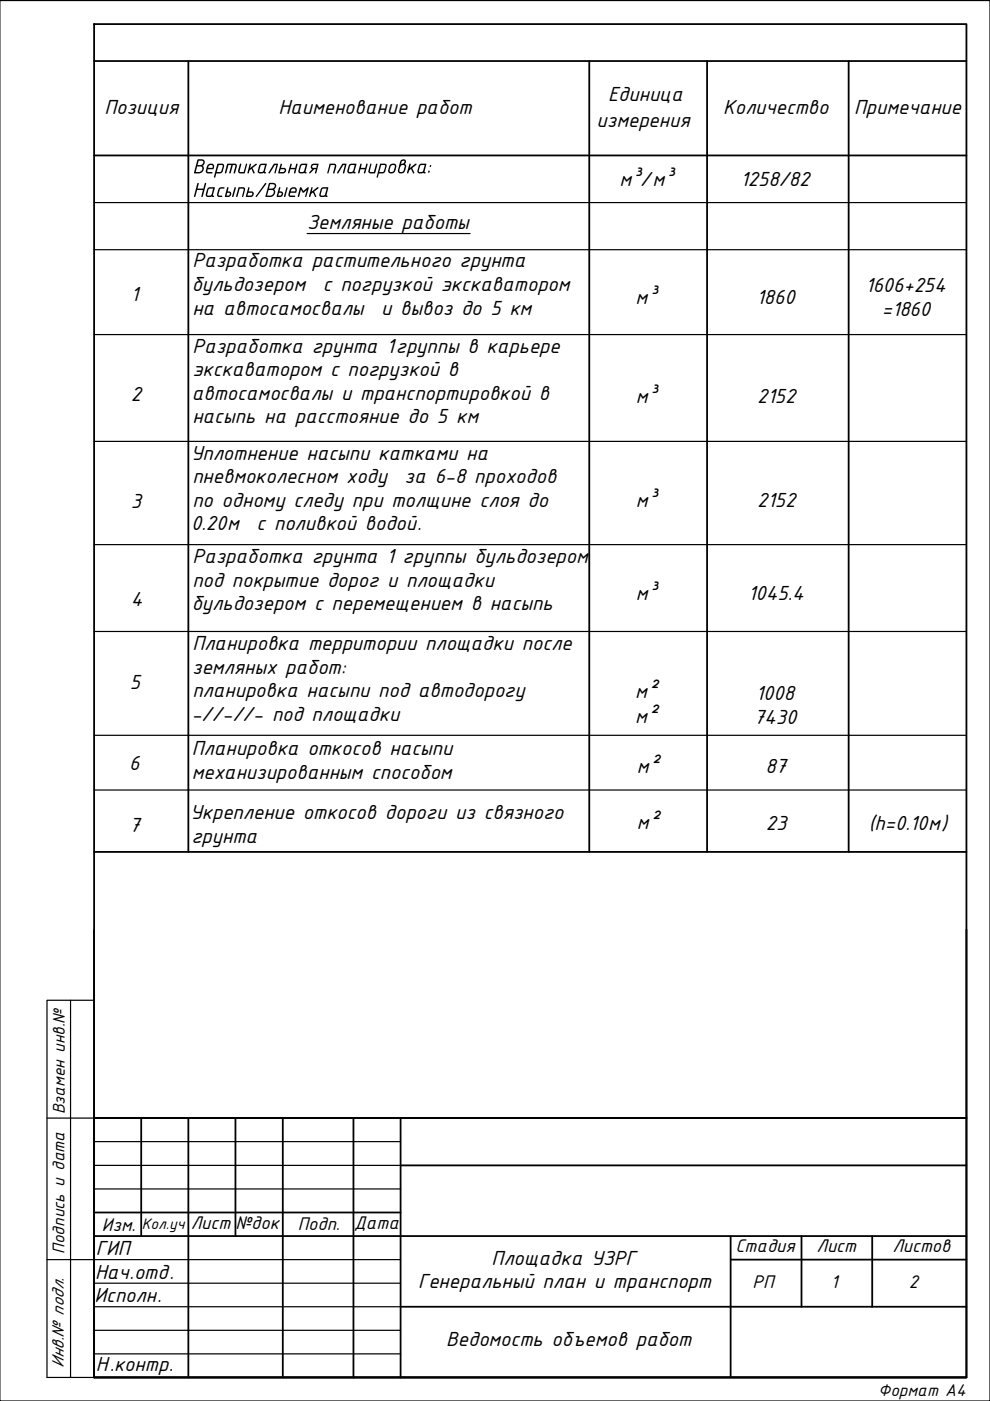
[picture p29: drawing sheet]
<svg xmlns="http://www.w3.org/2000/svg" width="210mm" height="297mm" viewBox="0 0 210 297" stroke-linecap="round" stroke-linejoin="round" font-family="sans-serif">
<defs><g id="words">
<g font-size="4.7">
<text x="128.9" y="21.3">Единица</text>
<text x="22.2" y="24.1">Позиция</text>
<text x="59" y="24.1">Наименование работ</text>
<text x="126.5" y="26.9">измерения</text>
<text x="153.3" y="24.1">Количество</text>
<text x="181.1" y="24.1">Примечание</text>
<text x="40.8" y="36.8">Вертикальная планировка</text>
<text x="40.8" y="41.8">Насыпь</text>
<text x="53.9" y="41.8">/Выемка</text>
<text x="90.4" y="36.8">:</text>
<text x="131.3" y="39.4">м³/м³</text>
<text x="157" y="39.4">1258/82</text>
<text x="65.1" y="48.6">Земляные работы</text>
<text x="40.8" y="56.7">Разработка растительного грунта</text>
<text x="27.7" y="63.8">1</text>
<text x="40.7" y="61.8">бульдозером</text>
<text x="68.4" y="61.8">с погрузкой экскаватором</text>
<text x="134.8" y="64.5">м³</text>
<text x="160.4" y="64.5">1860</text>
<text x="183.5" y="62">1606+254</text>
<text x="40.8" y="66.7">на автосамосвалы</text>
<text x="80.8" y="66.7">и вывоз до 5 км</text>
<text x="187" y="67">=1860</text>
<text x="40.8" y="74.8">Разработка грунта 1группы в карьере</text>
<text x="40.8" y="79.8">экскаватором с погрузкой в</text>
<text x="27.7" y="85">2</text>
<text x="40.7" y="84.8">автосамосвалы и транспортировкой в</text>
<text x="40.8" y="89.8">насыпь на расстояние до 5 км</text>
<text x="134.8" y="85.5">м³</text>
<text x="160.5" y="85.5">2152</text>
<text x="40.4" y="97.4">Уплотнение насыпи катками на</text>
<text x="27.7" y="107.7">3</text>
<text x="40.8" y="102.4">пневмоколесном ходу</text>
<text x="40.8" y="107.4">по одному следу при толщине слоя до</text>
<text x="85.8" y="102.4">за 6-8 проходов</text>
<text x="134.8" y="107.6">м³</text>
<text x="160.5" y="107.4">2152</text>
<text x="40.5" y="112.5">0.20м</text>
<text x="54.4" y="112.5">с поливкой водой.</text>
<text x="40.8" y="119.4">Разработка грунта 1 группы бульдозером</text>
<text x="40.8" y="124.4">под покрытие дорог и площадки</text>
<text x="27.7" y="128.5">4</text>
<text x="40.7" y="129.4">бульдозером с перемещением в насыпь</text>
<text x="134.8" y="127.1">м³</text>
<text x="158.6" y="127.1">1045.4</text>
<text x="40.8" y="137.8">Планировка территории площадки после</text>
<text x="40.7" y="142.8">земляных работ:</text>
<text x="27.5" y="146.2">5</text>
<text x="40.8" y="147.8">планировка насыпи под автодорогу</text>
<text x="134.7" y="148">м²</text>
<text x="160.3" y="148.4">1008</text>
<text x="40.6" y="152.8">-//-//- под площадки</text>
<text x="134.7" y="153.2">м²</text>
<text x="159.8" y="153.4">7430</text>
<text x="40.7" y="160.2">Планировка откосов насыпи</text>
<text x="27.4" y="163.3">6</text>
<text x="40.7" y="165.2">механизированным способом</text>
<text x="135" y="164">м²</text>
<text x="162.3" y="163.9">87</text>
<text x="40.3" y="173.6">Укрепление откосов дороги из связного</text>
<text x="27.4" y="176.4">7</text>
<text x="40.6" y="178.6">грунта</text>
<text x="135" y="175.8">м²</text>
<text x="162.4" y="176">23</text>
<text x="184.2" y="175.9">(h=0.10м)</text>
<text x="20.3" y="266.1">ГИП</text>
<text x="104.2" y="268.1">Площадка УЗРГ</text>
<text x="20.2" y="271.1">Нач.отд.</text>
<text x="88.7" y="273.1">Генеральный план и транспорт</text>
<text x="20" y="276.1">Исполн.</text>
<text x="94.6" y="285.4">Ведомость объемов работ</text>
<text x="20.3" y="290.6">Н.контр.</text>
</g>
<g font-size="4.2">
<text x="21.6" y="261">Изм.</text>
<text x="40.4" y="260.5">Лист</text>
<text x="49.9" y="260.6">№док</text>
<text x="63.1" y="260.8">Подп.</text>
<text x="75.1" y="260.5">Дата</text>
<text x="155.9" y="265.5">Стадия</text>
<text x="173.1" y="265.5">Лист</text>
<text x="189.2" y="265.5">Листов</text>
<text x="159.6" y="273.1">РП</text>
<text x="176.1" y="273.1">1</text>
<text x="192.7" y="273.1">2</text>
</g>
<g font-size="3.9">
<text x="13.8" y="236.3" transform="rotate(-90 13.8 236.3)">Взамен инв.№</text>
<text x="13.6" y="265.8" transform="rotate(-90 13.6 265.8)">Подпись и дата</text>
<text x="13.6" y="290.1" transform="rotate(-90 13.6 290.1)">Инв.№ подл.</text>
<text x="186.2" y="296">Формат А4</text>
</g>
<text font-size="3.5" x="30.1" y="260.7">Кол.уч</text>
</g></defs>
<!-- layer: 0 -->
<g fill="none" stroke="#000" stroke-width=".25">
<path d="M0 .1h209.9v296.9h-209.9zM20 52.9h184.9M20 43h184.9M65.1 49.5h34.6M20 70.9h184.9M20 93.6h184.9M20 115.5h184.9M20 133.9h184.9M20 155.9h184.9M20 167.5h184.9M15 212.1v79.9M20 212.1h-10v79.9h10"/>
<path d="M10 237.1h10M20 247.1h64.9M20 242h64.9M20 252.1h64.9M10 267.1h74.9M20 272.1h64.9M20 277.1h64.9M20 282.1h64.9M20 287h64.9"/>
</g>
<g fill="none" stroke="#000" stroke-width=".38">
<path d="M20 5.1h184.9v286.9h-184.9zM20 12.9h184.9M39.9 12.9v167.7M124.9 12.9v167.7M149.9 12.9v167.7M179.9 12.9v167.7M20 33h184.9M20 197.1v94.9h184.9v-94.9M20 180.6h184.9M20 237.1h184.9h-184.9M20 237.1v54.9M20 237.1h184.9"/>
<path d="M29.9 237.1v25M39.9 237.1v54.9M49.9 237.1v25M60 237.1v54.9M74.9 237.1v54.9M84.9 237.1v54.9M20 257.1h64.9M84.9 247.1h120M20 262.1h184.9M84.9 277.1h120M154.9 262.1v29.9M154.9 267.1h50"/>
<path d="M169.9 262.1v15M184.9 262.1v15"/>
</g>
<g fill="#000">
<path d="M50.6 39.7h.9a.42 .42 0 0 1 .5 .6l-.4 1.4-.2 .1 .3-1.7-.9-.1-.5 1.7-.2 .1v-.2zM69.9 34.7h1.1l.3 .2v.4l-.5 1.5-.2-.2 .4-1.4-.1-.2h-.8l-.4 1.7-.3-.1zM72.6 34.7h.9l-.5 2-.2 .1-.1-.2 .4-1.6h-.3l-1.1 1.7-.2 .1v-.2zM76.4 34.7h.3l-.2 .9h.9l.3-.9 .2 .1-.5 2-.3-.2 .3-.7h-1l-.2 .8h-.3zM78.5 34.7h.3l-.4 1.5 .1 .3h.8l.4-1.8h.3l-.6 2.1h-1l-.3-.3zM86.8 34.7l.3 .1-.2 .8 1.2-.9 .2 .1-.9 .8 .5 1-.1 .2-.2-.1-.5-.9-.3 .3-.2 .6-.3-.1zM66 39.7l.3 .1-.2 .8 1.2-.9 .2 .1-.9 .8 .5 1-.1 .2-.2-.1-.4-.9-.4 .3-.2 .6-.3-.1z"/>
<path d="M74.4 35l-.2 .2-.3 1 .2 .3h.5l.3-.2 .3-1.3zM74.1 34.9l.3-.2h1.2l-.4 1.7a.2 .2 0 0 1 .1 .3 .2 .2 0 0 1-.3 0l-.1-.1-.3 .2h-.6l-.3-.3-.1-.3z"/>
<path d="M80.6 34.7h.9a.46 .46 0 0 1 .5 .6l-.4 1.2-.4 .3h-.9l-.2 .8-.2 .1-.1-.2zM80.8 35l-.4 1.5h.8l.2-.2 .3-1.2z"/>
<path d="M82.6 35l.5-.3h.6l.3 .3-.2 1.3-.4 .4-.7 .1-.4-.4v-.3zM83 35.1l-.4 .9a.47 .47 0 0 0 .5 .5 .47 .47 0 0 0 .4-.5l.2-.6a.41 .41 0 0 0-.2-.4 .41 .41 0 0 0-.5 .1z"/>
<path d="M85.3 34.1l-.3 .7 .6-.2a.29 .29 0 0 0 .2-.4 .29 .29 0 0 0-.5-.1zM84.9 34.1l.4-.3h.4l.4 .3-.1 .4-.2 .2 .3 .5-.1 .8-.3 .5-.5 .3-.6-.1-.3-.4zM85.1 35.1l-.4 .9a.47 .47 0 0 0 .4 .5 .47 .47 0 0 0 .5-.5l.2-.6a.41 .41 0 0 0-.2-.4 .41 .41 0 0 0-.5 .1z"/>
<path d="M89.2 35l-.4 1.2 .1 .3h.5l.3-.2 .4-1.3zM88.9 34.9l.3-.2h1.2l-.4 1.7a.2 .2 0 0 1 .2 .3 .2 .2 0 0 1-.4 0l-.1-.1-.2 .2h-.7l-.2-.2-.1-.4z"/>
<path d="M52.6 39.7l.3 .1-.2 .8h.8l.3 .4-.1 .5-.3 .2h-1.3zM52.6 40.9l-.1 .6h.7a.3 .3 0 0 0 .3-.3 .3 .3 0 0 0-.2-.3z"/>
<path d="M68.4 40l-.4 1.4 .7 .1 .2-.2 .4-1.3zM68.2 39.8l.2-.1h1.2l-.4 1.7a.22 .22 0 0 1 .1 .4 .22 .22 0 0 1-.3-.1l-.8 .1a.46 .46 0 0 1-.5-.6z"/>
</g>
<path d="M20 292h184.9" fill="none" stroke="#000" stroke-width=".38"/>
<use href="#words"/>
</svg>
